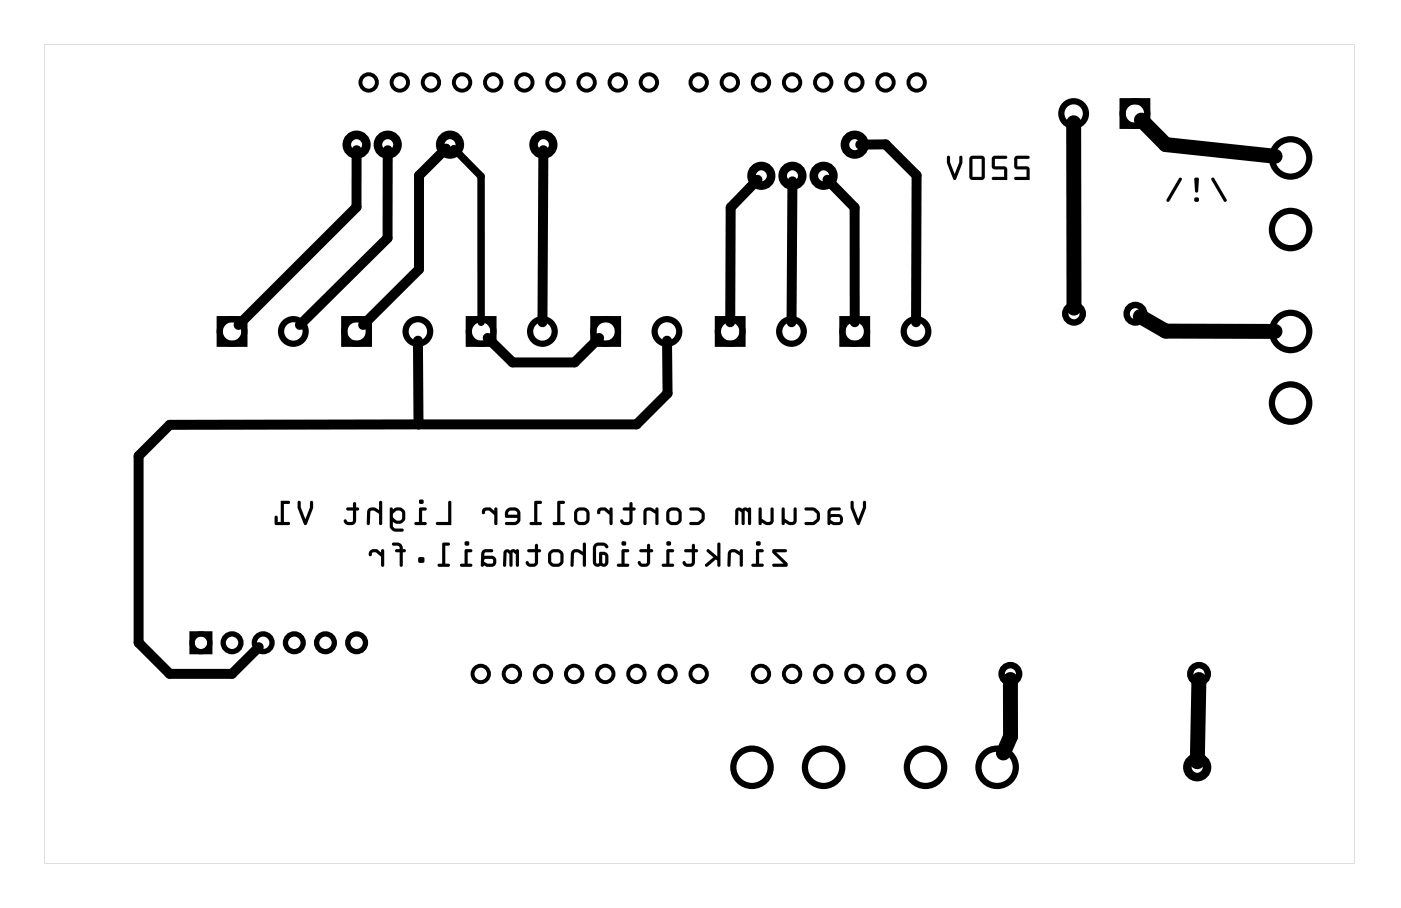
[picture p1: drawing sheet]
<svg xmlns="http://www.w3.org/2000/svg" width="114mm" height="74mm" viewBox="0 0 114 74" stroke-linecap="round" stroke-linejoin="round" font-family="sans-serif">
<g fill="#000">
<path d="M3.6 3.6h106.9v66.8h-106.9zM3.6 3.6v66.8h106.9v-66.8z"/>
<path d="M82.8 12.8l-.1 .2 .1 .7 .2 .1h.7v.6h-.8a.14 .14 0 0 0-.2 .2 .13 .13 0 0 0 .2 .1h1.1v-.9l-.1-.2h-.2h-.7v-.6h.9a.13 .13 0 0 0 .1-.2 .13 .13 0 0 0-.1-.1h-.9zM82.8 12.8l.2-.1h.9a.13 .13 0 0 1 .1 .1 .13 .13 0 0 1-.1 .2h-.9v.6h.7h.2l.1 .2v.9h-1.1a.13 .13 0 0 1-.2-.1 .14 .14 0 0 1 .2-.2h.8v-.6h-.7l-.2-.1-.1-.7zM81 12.8l-.1 .2 .1 .7 .2 .1h.7v.6h-.9a.13 .13 0 0 0-.1 .2 .13 .13 0 0 0 .1 .1h1.2v-.9l-.1-.2h-.2h-.7v-.6h.8a.14 .14 0 0 0 .2-.2 .13 .13 0 0 0-.2-.1h-.8zM81 12.8l.2-.1h.8a.13 .13 0 0 1 .2 .1 .14 .14 0 0 1-.2 .2h-.8v.6h.7h.2l.1 .2v.9h-1.2a.13 .13 0 0 1-.1-.1 .13 .13 0 0 1 .1-.2h.9v-.6h-.7l-.2-.1-.1-.7zM79.2 12.8l-.1 .2v1.5l.2 .2h.9l.1-.3v-1.5l-.2-.2h-.8zM79.2 12.8l.1-.1h.8l.2 .2v1.5l-.1 .3h-.9l-.2-.2v-1.5zM79.3 13h.8v1.4h-.8zM79.3 13v1.4h.8v-1.4zM77.3 12.7v.6l.5 1.3 .1 .1 .1-.1 .5-1.3v-.5a.13 .13 0 0 0-.1-.1 .13 .13 0 0 0-.1 .1v.4l-.4 1-.4-1v-.4zM77.3 12.7l.2 .1v.4l.4 1 .4-1v-.4a.13 .13 0 0 1 .1-.1 .13 .13 0 0 1 .1 .1v.5l-.5 1.3-.1 .1-.1-.1-.5-1.3z"/>
<path d="M82.8 12.8l-.1 .2 .1 .7 .2 .1h.7v.6h-.8a.14 .14 0 0 0-.2 .2 .13 .13 0 0 0 .2 .1h1.1v-.9l-.1-.2h-.2h-.7v-.6h.9a.13 .13 0 0 0 .1-.2 .13 .13 0 0 0-.1-.1h-.9zM81 12.8l-.1 .2 .1 .7 .2 .1h.7v.6h-.9a.13 .13 0 0 0-.1 .2 .13 .13 0 0 0 .1 .1h1.2v-.9l-.1-.2h-.2h-.7v-.6h.8a.14 .14 0 0 0 .2-.2 .13 .13 0 0 0-.2-.1h-.8zM79.2 12.8l-.1 .2v1.5l.2 .2h.9l.1-.3v-1.5l-.2-.2h-.8zM79.3 13h.8v1.4h-.8zM77.3 12.7v.6l.5 1.3 .1 .1 .1-.1 .5-1.3v-.5a.13 .13 0 0 0-.1-.1 .13 .13 0 0 0-.1 .1v.4l-.4 1-.4-1v-.4z"/>
<path d="M98.9 14.5l-.1 .2 1 1.7a.13 .13 0 0 0 .2 .1 .13 .13 0 0 0 .1-.2l-1-1.7zM98.9 14.5l.2 .1 1 1.7a.13 .13 0 0 1-.1 .2 .13 .13 0 0 1-.2-.1l-1-1.7zM97.4 16.3a.2 .2 0 0 0 .4 0 .2 .2 0 0 0-.4 0zM97.4 16.3a.2 .2 0 0 1 .4 0 .2 .2 0 0 1-.4 0zM97.5 14.5v1.1a.13 .13 0 0 0 .1 .1 .13 .13 0 0 0 .2-.1v-1l-.1-.1zM97.5 14.5h.2l.1 .1v1a.13 .13 0 0 1-.2 .1 .13 .13 0 0 1-.1-.1zM96.2 14.6l-1 1.7a.13 .13 0 0 0 0 .2 .13 .13 0 0 0 .2-.1l1-1.7a.13 .13 0 0 0 0-.2 .13 .13 0 0 0-.2 .1zM96.2 14.5h.2v.2l-1 1.7a.13 .13 0 0 1-.2 .1 .13 .13 0 0 1 0-.2z"/>
<path d="M98.9 14.5l-.1 .2 1 1.7a.13 .13 0 0 0 .2 .1 .13 .13 0 0 0 .1-.2l-1-1.7zM97.4 16.3a.2 .2 0 0 0 .4 0 .2 .2 0 0 0-.4 0zM97.5 14.5v1.1a.13 .13 0 0 0 .1 .1 .13 .13 0 0 0 .2-.1v-1l-.1-.1zM96.2 14.5l-1 1.8a.13 .13 0 0 0 0 .2 .13 .13 0 0 0 .2-.1l1-1.7v-.2z"/>
<path d="M63 44.8v.3l.9 .9h-.8a.13 .13 0 0 0-.1 .1 .13 .13 0 0 0 .1 .1h1.1v-.3l-.9-.8h.8a.13 .13 0 0 0 .1-.2 .13 .13 0 0 0-.1-.1zM63 44.8h1.1a.13 .13 0 0 1 .1 .1 .13 .13 0 0 1-.1 .2h-.8l.9 .8v.3h-1.1a.13 .13 0 0 1-.1-.1 .13 .13 0 0 1 .1-.1h.8l-.9-.9zM61.7 44.8v1.2h-.3a.13 .13 0 0 0-.1 .1 .13 .13 0 0 0 .1 .1h.8a.13 .13 0 0 0 .1-.1 .13 .13 0 0 0-.1-.1h-.3v-.9h.3a.13 .13 0 0 0 .1-.2 .13 .13 0 0 0-.1-.1zM61.7 44.8h.5a.13 .13 0 0 1 .1 .1 .13 .13 0 0 1-.1 .2h-.3v.9h.3a.13 .13 0 0 1 .1 .1 .13 .13 0 0 1-.1 .1h-.8a.13 .13 0 0 1-.1-.1 .13 .13 0 0 1 .1-.1h.3zM61.7 44.4a.2 .2 0 0 0 .4 0 .2 .2 0 0 0-.4 0zM61.7 44.3a.2 .2 0 0 1 .4 0 .2 .2 0 0 1-.4 0zM59.5 44.9l-.1 .3-.1 .9a.13 .13 0 0 0 .2 .1 .13 .13 0 0 0 .1-.1v-.9l.2-.1h.1l.5 .2v.8a.13 .13 0 0 0 .1 .1 .13 .13 0 0 0 .1-.1v-1.2a.13 .13 0 0 0-.1-.1 .13 .13 0 0 0-.1 .1v.1l-.5-.2zM59.5 44.9l.4-.1 .5 .2-.1-.1a.13 .13 0 0 1 .2-.1 .13 .13 0 0 1 .1 .1v1.2a.13 .13 0 0 1-.1 .1 .13 .13 0 0 1-.2-.1l.1-.8-.5-.2h-.1l-.2 .1v.9a.13 .13 0 0 1-.1 .1 .13 .13 0 0 1-.2-.1l.1-.9zM57.7 44.8v.2l.5 .5-.6 .5a.13 .13 0 0 0-.1 .2 .13 .13 0 0 0 .2 0l.7-.6 .1 .1v.4a.13 .13 0 0 0 .2 .1 .13 .13 0 0 0 .1-.1v-1.7a.13 .13 0 0 0-.1-.1 .13 .13 0 0 0-.2 .1v1l-.6-.6zM57.7 44.8h.2l.6 .6v-1a.13 .13 0 0 1 .2-.1 .13 .13 0 0 1 .1 .1v1.7a.13 .13 0 0 1-.1 .1 .13 .13 0 0 1-.2-.1v-.4l-.1-.1-.7 .6a.13 .13 0 0 1-.2 0 .13 .13 0 0 1 .1-.2l.6-.5-.5-.5zM55.9 44.8v.3h.5v.8l-.1 .1-.3-.1a.14 .14 0 0 0-.2-.1 .14 .14 0 0 0-.1 .1 .54 .54 0 0 0 .5 .4 .54 .54 0 0 0 .5-.4v-.8h.1a.13 .13 0 0 0 .1-.2 .13 .13 0 0 0-.1-.1h-.1v-.3a.13 .13 0 0 0-.1-.1 .13 .13 0 0 0-.2 .1v.3zM55.9 44.8h.5v-.3a.13 .13 0 0 1 .2-.1 .13 .13 0 0 1 .1 .1v.3h.1a.13 .13 0 0 1 .2 .1 .14 .14 0 0 1-.2 .2h-.1v.8a.51 .51 0 0 1-.5 .4 .51 .51 0 0 1-.5-.4 .19 .19 0 0 1 .2-.1 .19 .19 0 0 1 .1 .2l.4-.1v-.8h-.5zM54.4 44.8v1.2h-.3a.13 .13 0 0 0-.1 .1 .13 .13 0 0 0 .1 .1h.8a.13 .13 0 0 0 .1-.1 .13 .13 0 0 0-.1-.1h-.3v-.9h.3a.13 .13 0 0 0 .1-.2 .13 .13 0 0 0-.1-.1zM54.4 44.8h.5a.13 .13 0 0 1 .1 .1 .13 .13 0 0 1-.1 .2h-.3v.9h.3a.13 .13 0 0 1 .1 .1 .13 .13 0 0 1-.1 .1h-.8a.13 .13 0 0 1-.1-.1 .13 .13 0 0 1 .1-.1h.3zM54.3 44.4a.2 .2 0 0 0 .4 0 .2 .2 0 0 0-.4 0zM54.3 44.3a.25 .25 0 0 1 .5 0 .25 .25 0 0 1-.5 0zM52.2 44.8v.3h.6v.8l-.1 .1-.4-.1a.14 .14 0 0 0-.1-.1 .14 .14 0 0 0-.2 .1 .54 .54 0 0 0 .6 .4 .54 .54 0 0 0 .4-.4v-.8h.2a.13 .13 0 0 0 .1-.2 .13 .13 0 0 0-.1-.1h-.2v-.3a.13 .13 0 0 0-.1-.1 .13 .13 0 0 0-.1 .1v.3zM52.2 44.8h.6v-.3a.13 .13 0 0 1 .1-.1 .13 .13 0 0 1 .1 .1v.3h.2a.13 .13 0 0 1 .1 .1 .13 .13 0 0 1-.1 .2h-.2v.8a.51 .51 0 0 1-.5 .4 .51 .51 0 0 1-.5-.4 .19 .19 0 0 1 .2-.1 .19 .19 0 0 1 .2 .2l.4-.1v-.8h-.6zM50.7 44.8v1.2h-.2a.13 .13 0 0 0-.2 .1 .13 .13 0 0 0 .2 .1h.7a.13 .13 0 0 0 .1-.1 .13 .13 0 0 0-.1-.1h-.2v-.9h.2a.13 .13 0 0 0 .1-.2 .13 .13 0 0 0-.1-.1zM50.7 44.8h.5a.13 .13 0 0 1 .1 .1 .13 .13 0 0 1-.1 .2h-.2v.9h.2a.13 .13 0 0 1 .1 .1 .13 .13 0 0 1-.1 .1h-.7a.13 .13 0 0 1-.2-.1 .13 .13 0 0 1 .2-.1h.2zM50.7 44.4a.2 .2 0 0 0 .4 0 .2 .2 0 0 0-.4 0zM50.7 44.3a.2 .2 0 0 1 .4 0 .2 .2 0 0 1-.4 0zM48.5 44.4l-.1 .3v1.2a.38 .38 0 0 0 .2 .3 .38 .38 0 0 0 .4-.1 .38 .38 0 0 0 .4 .1 .38 .38 0 0 0 .2-.3v-.5a.44 .44 0 0 0-.3-.4 .44 .44 0 0 0-.4 .1v.8a.13 .13 0 0 1-.1 .1 .13 .13 0 0 1-.2-.1v-1.3l.2-.1 .5 .1a.17 .17 0 0 0 .1 .1 .17 .17 0 0 0 .2-.1 .71 .71 0 0 0-1.1-.2zM48.5 44.4a.9 .9 0 0 1 1 0l.1 .2v.1l-.4-.2h-.5l-.1 .1v1.3a.12 .12 0 0 0 .2 .1 .12 .12 0 0 0 .1-.1v-.8a.48 .48 0 0 1 .7 .3v.5a.38 .38 0 0 1-.2 .3 .38 .38 0 0 1-.4-.1 .38 .38 0 0 1-.4 .1 .38 .38 0 0 1-.2-.3v-1.2zM49.1 45.3l.3 .1v.5a.12 .12 0 0 1-.1 .1 .12 .12 0 0 1-.2-.1zM49.1 45.3v.6a.12 .12 0 0 0 .2 .1 .12 .12 0 0 0 .1-.1v-.5zM46.7 44.9l-.1 .3-.1 .9a.13 .13 0 0 0 .2 .1 .13 .13 0 0 0 .1-.1v-.9l.2-.1h.1l.5 .2v.8a.13 .13 0 0 0 .1 .1 .13 .13 0 0 0 .1-.1v-1.7a.13 .13 0 0 0-.1-.1 .13 .13 0 0 0-.1 .1v.6l-.5-.2zM46.7 44.9l.4-.1 .4 .2v-.6a.13 .13 0 0 1 .2-.1 .13 .13 0 0 1 .1 .1v1.7a.13 .13 0 0 1-.1 .1 .13 .13 0 0 1-.2-.1v-.8l-.4-.2h-.1l-.2 .1v.9a.13 .13 0 0 1-.1 .1 .13 .13 0 0 1-.2-.1l.1-.9zM44.8 45a1.02 1.02 0 0 0-.1 .8l.1 .2 .3 .2h.5l.2-.1a1.05 1.05 0 0 0 .2-.9l-.2-.2a.64 .64 0 0 0-.6-.2zM44.8 45l.3-.2h.5l.4 .4a1.06 1.06 0 0 1-.2 .9l-.2 .1h-.5l-.3-.2-.1-.2a1.02 1.02 0 0 1 .1-.8zM45 45.1h.5l.2 .1v.6l-.1 .2h-.4l-.2-.2v-.5zM45 45.1v.2v.5l.2 .2h.4l.1-.2v-.6l-.2-.1zM43.1 44.8v.3h.5v.8l-.1 .1-.3-.1a.14 .14 0 0 0-.2-.1 .14 .14 0 0 0-.1 .1 .54 .54 0 0 0 .5 .4 .54 .54 0 0 0 .5-.4v-.8h.1a.13 .13 0 0 0 .1-.2 .13 .13 0 0 0-.1-.1h-.1v-.3a.13 .13 0 0 0-.1-.1 .13 .13 0 0 0-.2 .1v.3zM43 44.8h.6v-.3a.13 .13 0 0 1 .2-.1 .13 .13 0 0 1 .1 .1v.3h.1a.13 .13 0 0 1 .1 .1 .13 .13 0 0 1-.1 .2h-.1v.8a.51 .51 0 0 1-.5 .4 .51 .51 0 0 1-.5-.4 .19 .19 0 0 1 .2-.1 .19 .19 0 0 1 .1 .2l.4-.1v-.8h-.5zM41.2 44.9l-.1 .2-.1 1a.13 .13 0 0 0 .2 .1 .13 .13 0 0 0 .1-.1l.1-1 .2 .1v.9a.13 .13 0 0 0 .1 .1 .13 .13 0 0 0 .1-.1l.1-1 .2 .1v.9a.13 .13 0 0 0 .1 .1 .13 .13 0 0 0 .1-.1v-1.2a.13 .13 0 0 0-.1-.1 .13 .13 0 0 0-.1 .1 .31 .31 0 0 0-.5 0l-.2-.1zM41.2 44.9l.2-.1 .2 .1a.31 .31 0 0 1 .5 0 .13 .13 0 0 1 .1-.1 .13 .13 0 0 1 .1 .1v1.2a.13 .13 0 0 1-.1 .1 .13 .13 0 0 1-.1-.1v-.9l-.2-.1h-.1v1a.13 .13 0 0 1-.1 .1 .13 .13 0 0 1-.1-.1v-.9l-.2-.1-.1 1a.13 .13 0 0 1-.1 .1 .13 .13 0 0 1-.2-.1l.1-1zM39.4 44.9l-.1 .3-.1 .9a.13 .13 0 0 0 .2 .1 .13 .13 0 0 0 .1-.1l.2 .1h.4a.46 .46 0 0 0 .4-.4 .46 .46 0 0 0-.4-.5l-.6 .1 .1-.3h.5a.13 .13 0 0 0 .1-.2 .13 .13 0 0 0-.1-.1h-.5zM39.4 44.9l.2-.1h.5a.13 .13 0 0 1 .1 .1 .13 .13 0 0 1-.1 .2h-.5l-.1 .3 .6-.1a.46 .46 0 0 1 .4 .5 .46 .46 0 0 1-.4 .4h-.4l-.2-.1a.13 .13 0 0 1-.1 .1 .13 .13 0 0 1-.2-.1l.1-.9zM39.5 45.6h.7v.3l-.4 .1-.3-.2zM39.5 45.6v.2l.3 .2 .4-.1v-.3zM37.9 44.8v1.2h-.2a.13 .13 0 0 0-.2 .1 .13 .13 0 0 0 .2 .1h.7a.13 .13 0 0 0 .1-.1 .13 .13 0 0 0-.1-.1h-.2v-.9h.2a.13 .13 0 0 0 .1-.2 .13 .13 0 0 0-.1-.1zM37.9 44.8h.5a.13 .13 0 0 1 .1 .1 .13 .13 0 0 1-.1 .2h-.2v.9h.2a.13 .13 0 0 1 .1 .1 .13 .13 0 0 1-.1 .1h-.7a.13 .13 0 0 1-.2-.1 .13 .13 0 0 1 .2-.1h.2zM37.9 44.4a.2 .2 0 0 0 .4 0 .2 .2 0 0 0-.4 0zM37.9 44.3a.2 .2 0 0 1 .4 0 .2 .2 0 0 1-.4 0zM36.1 44.3v1.7h-.3a.13 .13 0 0 0-.1 .1 .13 .13 0 0 0 .1 .1h.8a.13 .13 0 0 0 .1-.1 .13 .13 0 0 0-.1-.1h-.3v-1.5h.3a.13 .13 0 0 0 .1-.1 .13 .13 0 0 0-.1-.1zM36.1 44.3h.5a.13 .13 0 0 1 .1 .1 .13 .13 0 0 1-.1 .1h-.3v1.5h.3a.13 .13 0 0 1 .1 .1 .13 .13 0 0 1-.1 .1h-.8a.13 .13 0 0 1-.1-.1 .13 .13 0 0 1 .1-.1h.3zM34.2 45.5v.4h.4v-.4zM34.2 45.5h.4v.4h-.4zM32 44.3l.1 .2 .4 .1 .1 .2h-.2a.13 .13 0 0 0-.2 .1 .14 .14 0 0 0 .2 .2h.2v1a.13 .13 0 0 0 .1 .1 .13 .13 0 0 0 .2-.1v-1h.1a.13 .13 0 0 0 .1-.2 .13 .13 0 0 0-.1-.1h-.1a.55 .55 0 0 0-.3-.5 .55 .55 0 0 0-.6 0zM32 44.3a.56 .56 0 0 1 .9 .5h.1a.13 .13 0 0 1 .1 .1 .13 .13 0 0 1-.1 .2h-.1v1a.13 .13 0 0 1-.2 .1 .13 .13 0 0 1-.1-.1v-1h-.2a.14 .14 0 0 1-.2-.2 .13 .13 0 0 1 .2-.1h.2l-.1-.2-.4-.1zM30.2 44.9l-.1 .3a.14 .14 0 0 0 .1 .2 .14 .14 0 0 0 .1-.2l.1-.1h.3l.4 .3v.7a.13 .13 0 0 0 .1 .1 .13 .13 0 0 0 .1-.1v-1.2a.13 .13 0 0 0-.1-.1 .13 .13 0 0 0-.1 .1v.2l-.3-.3h-.3zM30.2 44.9l.3-.1h.3l.3 .3v-.2a.13 .13 0 0 1 .1-.1 .13 .13 0 0 1 .1 .1v1.2a.13 .13 0 0 1-.1 .1 .13 .13 0 0 1-.1-.1v-.7l-.4-.3h-.3a.2 .2 0 0 1-.1 .2 .2 .2 0 0 1-.2 0v-.1z"/>
<path d="M63 44.8v.3l.9 .9h-.8a.13 .13 0 0 0-.1 .1 .13 .13 0 0 0 .1 .1h1.1v-.3l-.9-.8h.8a.13 .13 0 0 0 .1-.2 .13 .13 0 0 0-.1-.1zM61.7 44.8v1.2h-.3a.13 .13 0 0 0-.1 .1 .13 .13 0 0 0 .1 .1h.8a.13 .13 0 0 0 .1-.1 .13 .13 0 0 0-.1-.1h-.3v-.9h.3a.13 .13 0 0 0 .1-.2 .13 .13 0 0 0-.1-.1zM61.7 44.4a.2 .2 0 0 0 .4 0 .2 .2 0 0 0-.4 0zM59.5 44.9l-.1 .3-.1 .9a.13 .13 0 0 0 .2 .1 .13 .13 0 0 0 .1-.1v-.9l.2-.1h.1l.5 .2v.8a.13 .13 0 0 0 .1 .1 .13 .13 0 0 0 .1-.1v-1.2a.13 .13 0 0 0-.1-.1 .13 .13 0 0 0-.1 .1v.1l-.5-.2zM57.7 44.8v.2l.5 .5-.6 .5a.13 .13 0 0 0-.1 .2 .13 .13 0 0 0 .2 0l.7-.6 .1 .1v.4a.13 .13 0 0 0 .2 .1 .13 .13 0 0 0 .1-.1v-1.7a.13 .13 0 0 0-.1-.1 .13 .13 0 0 0-.2 .1v1l-.6-.6zM55.9 44.8v.3h.5v.8l-.1 .1-.3-.1a.14 .14 0 0 0-.2-.1 .14 .14 0 0 0-.1 .1 .54 .54 0 0 0 .5 .4 .54 .54 0 0 0 .5-.4v-.8h.1a.13 .13 0 0 0 .1-.2 .13 .13 0 0 0-.1-.1h-.1v-.3a.13 .13 0 0 0-.1-.1 .13 .13 0 0 0-.2 .1v.3zM54.4 44.8v1.2h-.3a.13 .13 0 0 0-.1 .1 .13 .13 0 0 0 .1 .1h.8a.13 .13 0 0 0 .1-.1 .13 .13 0 0 0-.1-.1h-.3v-.9h.3a.13 .13 0 0 0 .1-.2 .13 .13 0 0 0-.1-.1zM54.3 44.4a.2 .2 0 0 0 .4 0 .2 .2 0 0 0-.4 0zM52.2 44.8v.3h.6v.8l-.1 .1-.4-.1a.14 .14 0 0 0-.1-.1 .14 .14 0 0 0-.2 .1 .54 .54 0 0 0 .6 .4 .54 .54 0 0 0 .4-.4v-.8h.2a.13 .13 0 0 0 .1-.2 .13 .13 0 0 0-.1-.1h-.2v-.3a.13 .13 0 0 0-.1-.1 .13 .13 0 0 0-.1 .1v.3zM50.7 44.8v1.2h-.2a.13 .13 0 0 0-.2 .1 .13 .13 0 0 0 .2 .1h.7a.13 .13 0 0 0 .1-.1 .13 .13 0 0 0-.1-.1h-.2v-.9h.2a.13 .13 0 0 0 .1-.2 .13 .13 0 0 0-.1-.1zM50.7 44.4a.2 .2 0 0 0 .4 0 .2 .2 0 0 0-.4 0zM48.5 44.4l-.1 .3v1.2a.38 .38 0 0 0 .2 .3 .38 .38 0 0 0 .4-.1 .38 .38 0 0 0 .4 .1 .38 .38 0 0 0 .2-.3v-.5a.45 .45 0 0 0-.3-.4 .45 .45 0 0 0-.4 .1v.8a.12 .12 0 0 1-.1 .1 .12 .12 0 0 1-.2-.1v-1.3l.2-.1 .5 .1a.17 .17 0 0 0 .2 .1 .17 .17 0 0 0 .1-.1 .71 .71 0 0 0-1.1-.2zM49.1 45.3l.3 .1v.5a.12 .12 0 0 1-.1 .1 .12 .12 0 0 1-.2-.1zM46.7 44.9l-.1 .3-.1 .9a.13 .13 0 0 0 .2 .1 .13 .13 0 0 0 .1-.1v-.9l.2-.1h.1l.4 .2v.8a.13 .13 0 0 0 .2 .1 .13 .13 0 0 0 .1-.1v-1.7a.13 .13 0 0 0-.1-.1 .13 .13 0 0 0-.2 .1v.6l-.4-.2zM44.8 45a1.02 1.02 0 0 0-.1 .8l.1 .2 .3 .2h.5l.2-.1a1.05 1.05 0 0 0 .2-.9l-.2-.2a.64 .64 0 0 0-.6-.2zM45 45.1h.5l.2 .1v.6l-.1 .2h-.4l-.2-.2v-.5zM43 44.8l.1 .3h.5v.8l-.1 .1-.3-.1a.14 .14 0 0 0-.2-.1 .14 .14 0 0 0-.1 .1 .54 .54 0 0 0 .5 .4 .54 .54 0 0 0 .5-.4v-.8h.1a.13 .13 0 0 0 .1-.2 .13 .13 0 0 0-.1-.1h-.1v-.3a.13 .13 0 0 0-.1-.1 .13 .13 0 0 0-.2 .1v.3zM41.2 44.9l-.1 .2-.1 1a.13 .13 0 0 0 .2 .1 .13 .13 0 0 0 .1-.1l.1-1 .2 .1v.9a.13 .13 0 0 0 .1 .1 .13 .13 0 0 0 .1-.1l.1-1 .2 .1v.9a.13 .13 0 0 0 .1 .1 .13 .13 0 0 0 .1-.1v-1.2a.13 .13 0 0 0-.1-.1 .13 .13 0 0 0-.1 .1 .31 .31 0 0 0-.5 0l-.2-.1zM39.4 44.9l-.1 .3-.1 .9a.13 .13 0 0 0 .2 .1 .13 .13 0 0 0 .1-.1l.2 .1h.4a.46 .46 0 0 0 .4-.4 .46 .46 0 0 0-.4-.5l-.6 .1 .1-.3h.5a.13 .13 0 0 0 .1-.2 .13 .13 0 0 0-.1-.1h-.5zM39.5 45.6h.7v.3l-.4 .1-.3-.2zM37.9 44.8v1.2h-.2a.13 .13 0 0 0-.2 .1 .13 .13 0 0 0 .2 .1h.7a.13 .13 0 0 0 .1-.1 .13 .13 0 0 0-.1-.1h-.2v-.9h.2a.13 .13 0 0 0 .1-.2 .13 .13 0 0 0-.1-.1zM37.9 44.4a.2 .2 0 0 0 .4 0 .2 .2 0 0 0-.4 0zM36.1 44.3v1.7h-.3a.13 .13 0 0 0-.1 .1 .13 .13 0 0 0 .1 .1h.8a.13 .13 0 0 0 .1-.1 .13 .13 0 0 0-.1-.1h-.3v-1.5h.3a.13 .13 0 0 0 .1-.1 .13 .13 0 0 0-.1-.1zM34.2 45.5v.4h.4v-.4zM32 44.3l.1 .2 .4 .1 .1 .2h-.2a.13 .13 0 0 0-.2 .1 .14 .14 0 0 0 .2 .2h.2v1a.13 .13 0 0 0 .1 .1 .13 .13 0 0 0 .2-.1v-1h.1a.13 .13 0 0 0 .1-.2 .13 .13 0 0 0-.1-.1h-.1a.56 .56 0 0 0-.9-.5zM30.2 44.9l-.1 .3a.14 .14 0 0 0 .1 .2 .14 .14 0 0 0 .1-.2l.1-.1h.3l.4 .3v.7a.13 .13 0 0 0 .1 .1 .13 .13 0 0 0 .1-.1v-1.2a.13 .13 0 0 0-.1-.1 .13 .13 0 0 0-.1 .1v.2l-.3-.3h-.3z"/>
<path d="M69.4 40.9h.2v.5l.4 1 .4-1v-.4a.13 .13 0 0 1 .1-.1 .13 .13 0 0 1 .2 .1v.4l-.6 1.4h-.1h-.1l-.5-1.4zM67.8 42.2v.2a.61 .61 0 0 0 .7 .2v-.3v-.1zM67.6 41.5l.3-.1h.6a.13 .13 0 0 1 .1 .1 .13 .13 0 0 1-.1 .2h-.6l-.1 .1v.2l.6-.1a.46 .46 0 0 1 .4 .5 .46 .46 0 0 1-.4 .4h-.4l-.2-.1a.13 .13 0 0 1-.2 .1 .13 .13 0 0 1-.1-.1v-.9zM65.7 41.4h.6a.73 .73 0 0 1 .6 .7 .73 .73 0 0 1-.6 .7h-.5a.13 .13 0 0 1-.2-.1 .13 .13 0 0 1 .2-.1h.6l.2-.3v-.4l-.3-.2-.6-.1zM63.8 41.4l.2 .1v.8l.4 .3 .3-.1v-1a.13 .13 0 0 1 .2-.1 .13 .13 0 0 1 .1 .1v1a.55 .55 0 0 1-.4 .4 .55 .55 0 0 1-.6-.3v.1a.13 .13 0 0 1-.1 .1 .13 .13 0 0 1-.1-.1zM61.9 41.4l.2 .1v.8l.5 .3 .3-.1v-1a.13 .13 0 0 1 .1-.1 .13 .13 0 0 1 .1 .1v1a.55 .55 0 0 1-.4 .4 .55 .55 0 0 1-.6-.3v.1a.13 .13 0 0 1-.1 .1 .13 .13 0 0 1-.1-.1zM60.1 41.5l.2-.1 .3 .1a.3 .3 0 0 1 .4 0 .13 .13 0 0 1 .2-.1 .13 .13 0 0 1 .1 .1v1.2a.13 .13 0 0 1-.1 .1 .13 .13 0 0 1-.2-.1v-.9l-.2-.1v1a.13 .13 0 0 1-.2 .1 .13 .13 0 0 1-.1-.1v-.9l-.2-.1-.1 1a.13 .13 0 0 1-.1 .1 .13 .13 0 0 1-.1-.1v-1zM56.3 41.4h.6a.73 .73 0 0 1 .6 .7 .73 .73 0 0 1-.6 .7h-.5a.13 .13 0 0 1-.2-.1 .13 .13 0 0 1 .2-.1h.6l.2-.3v-.4l-.3-.2-.6-.1zM54.7 41.7l-.1 .2v.5l.2 .2h.4l.2-.2-.1-.6-.2-.1zM54.5 41.5a.66 .66 0 0 1 1.1 .4v.5a.64 .64 0 0 1-.9 .4l-.3-.3v-.6zM52.6 41.5l.4-.1 .5 .2v-.1a.13 .13 0 0 1 .1-.1 .13 .13 0 0 1 .1 .1v1.2a.13 .13 0 0 1-.1 .1 .13 .13 0 0 1-.1-.1v-.8l-.4-.2h-.2l-.2 .1v.9a.13 .13 0 0 1-.1 .1 .13 .13 0 0 1-.1-.1v-.9zM50.8 41.4h.6v-.3a.13 .13 0 0 1 .1-.1 .13 .13 0 0 1 .1 .1v.3h.2a.17 .17 0 0 1 0 .2 .17 .17 0 0 1-.2 .1v.8a.54 .54 0 0 1-.5 .4 .54 .54 0 0 1-.5-.3 .16 .16 0 0 1 .2-.2 .16 .16 0 0 1 .1 .2l.4-.1 .1-.8-.5-.1zM48.8 41.5l.6-.1 .3 .3v-.1a.14 .14 0 0 1 .1-.2 .14 .14 0 0 1 .2 .1v1.2a.13 .13 0 0 1-.1 .1 .13 .13 0 0 1-.2-.1v-.7l-.4-.3h-.3a.16 .16 0 0 1-.1 .2 .16 .16 0 0 1-.2-.1zM47.2 41.7l-.1 .2v.5l.2 .2h.4l.1-.2v-.6l-.2-.1zM47 41.5a.66 .66 0 0 1 1.1 .4v.5a.64 .64 0 0 1-.9 .4l-.4-.3v-.6zM45.5 40.9h.5a.13 .13 0 0 1 .1 .1 .13 .13 0 0 1-.1 .1h-.3v1.5h.3a.13 .13 0 0 1 .1 .1 .13 .13 0 0 1-.1 .1h-.8a.13 .13 0 0 1-.1-.1 .13 .13 0 0 1 .1-.1h.3zM43.6 40.9h.5a.13 .13 0 0 1 .1 .1 .13 .13 0 0 1-.1 .1h-.3v1.5h.3a.13 .13 0 0 1 .1 .1 .13 .13 0 0 1-.1 .1h-.8a.13 .13 0 0 1-.1-.1 .13 .13 0 0 1 .1-.1h.3zM41.5 41.7v.3h.7v-.2l-.1-.1zM41.3 41.5a.66 .66 0 0 1 1.2 .4v.5a.52 .52 0 0 1-.5 .4h-.7a.13 .13 0 0 1-.1-.1 .13 .13 0 0 1 .1-.1h.7l.2-.2v-.1l-1-.1v-.3zM39.4 41.5l.6-.1 .3 .3v-.1a.14 .14 0 0 1 .1-.2 .14 .14 0 0 1 .2 .1v1.2a.13 .13 0 0 1-.1 .1 .13 .13 0 0 1-.2-.1v-.7l-.4-.3h-.3a.16 .16 0 0 1-.1 .2 .16 .16 0 0 1-.2-.1zM36.6 40.9h.1l.1 .1v1.8h-1.1a.13 .13 0 0 1-.1-.1 .13 .13 0 0 1 .1-.1h.9zM34.2 40.9a.2 .2 0 0 1 .4 0 .2 .2 0 0 1-.4 0zM34.2 41.4h.5a.13 .13 0 0 1 .1 .1 .13 .13 0 0 1-.1 .2h-.3v.9h.3a.13 .13 0 0 1 .1 .1 .13 .13 0 0 1-.1 .1h-.8a.13 .13 0 0 1-.1-.1 .13 .13 0 0 1 .1-.1h.3zM32.1 41.9v.3l.2 .3h.4l.1-.2v-.4l-.1-.2h-.3zM31.8 41.4h.2l.1 .2a.58 .58 0 0 1 .5-.2 .58 .58 0 0 1 .5 .5v.5l-.3 .2a.63 .63 0 0 1-.7 0v.4l.1 .1h.6a.13 .13 0 0 1 .1 .2 .13 .13 0 0 1-.1 .1h-.5a.52 .52 0 0 1-.5-.5zM30.1 41.5l.4-.1 .4 .2v-.6a.13 .13 0 0 1 .2-.1 .13 .13 0 0 1 .1 .1v1.7a.13 .13 0 0 1-.1 .1 .13 .13 0 0 1-.2-.1v-.8l-.4-.2h-.2l-.1 .1v.9a.13 .13 0 0 1-.2 .1 .13 .13 0 0 1-.1-.1l.1-.9zM28.3 41.4h.5v-.3a.13 .13 0 0 1 .1-.1 .13 .13 0 0 1 .2 .1v.3h.2a.17 .17 0 0 1-.1 .2 .17 .17 0 0 1-.1 .1v.8a.54 .54 0 0 1-.5 .4 .54 .54 0 0 1-.5-.3 .16 .16 0 0 1 .1-.2 .16 .16 0 0 1 .2 .2l.4-.1v-.8l-.5-.1zM24.3 40.9h.2v.5l.4 1 .4-1v-.4a.13 .13 0 0 1 .1-.1 .13 .13 0 0 1 .1 .1v.4l-.5 1.4h-.1h-.1l-.5-1.4zM22.9 40.9h.6a.13 .13 0 0 1 .2 .1 .13 .13 0 0 1-.2 .1h-.3v1.5h.3a.13 .13 0 0 1 .2 .1 .13 .13 0 0 1-.2 .1h-1l-.1-.1v-.5a.13 .13 0 0 1 .1-.1 .13 .13 0 0 1 .2 .1v.4h.2z"/>
<path d="M69.4 40.9h.2v.5l.4 1 .4-1v-.4a.13 .13 0 0 1 .1-.1 .13 .13 0 0 1 .2 .1v.4l-.6 1.4h-.1h-.1l-.5-1.4zM69.4 40.9v.5l.5 1.4h.2l.6-1.4-.1-.5h-.1h-.1v.5l-.4 1-.4-1v-.5zM67.8 42.2v.2l.2 .2h.4l.1-.1v-.3zM67.8 42.2h.7v.3l-.1 .1a.63 .63 0 0 1-.6-.2zM67.6 41.5l.3-.1h.6a.13 .13 0 0 1 .1 .1 .13 .13 0 0 1-.1 .2h-.6l-.1 .1v.2l.6-.1a.46 .46 0 0 1 .4 .5 .46 .46 0 0 1-.4 .4h-.4l-.2-.1a.13 .13 0 0 1-.2 .1 .13 .13 0 0 1-.1-.1v-.9zM67.6 41.5l-.1 .3v1h.1l.2-.1 .2 .1h.4a.38 .38 0 0 0 .4-.3v-.2a.38 .38 0 0 0-.4-.4l-.6 .1v-.2l.1-.2h.6l.1-.1-.1-.1h-.6zM65.7 41.4h.7l.4 .3 .1 .3v.4l-.4 .4h-.1h-.6a.13 .13 0 0 1-.2-.1 .13 .13 0 0 1 .2-.1h.6l.2-.3v-.4l-.3-.2-.6-.1zM65.7 41.4v.2l.6 .1 .3 .3v.4l-.3 .2h-.6v.2h.7l.4-.2a.71 .71 0 0 0-.5-1.2zM63.8 41.4l.2 .1v.8l.4 .3 .3-.1v-1a.13 .13 0 0 1 .2-.1 .13 .13 0 0 1 .1 .1v1a.46 .46 0 0 1-.7 .3l-.3-.2v.1a.13 .13 0 0 1-.1 .1 .13 .13 0 0 1-.1-.1zM63.8 41.4v1.4h.2v-.2l.4 .2h.2a.37 .37 0 0 0 .4-.3v-1.1h-.2l-.1 .1v1l-.3 .1-.4-.3v-.8zM61.9 41.4l.2 .1v.8l.5 .3 .3-.1v-1a.13 .13 0 0 1 .1-.1 .13 .13 0 0 1 .1 .1v1a.46 .46 0 0 1-.7 .3l-.3-.2v.1a.13 .13 0 0 1-.1 .1 .13 .13 0 0 1-.1-.1zM61.9 41.4v1.4h.2v-.2l.4 .2h.2a.37 .37 0 0 0 .4-.3v-1.1h-.2v.1v1l-.3 .1-.5-.3v-.8zM60.1 41.5l.2-.1 .3 .1a.3 .3 0 0 1 .4 0 .13 .13 0 0 1 .2-.1 .13 .13 0 0 1 .1 .1v1.2a.13 .13 0 0 1-.1 .1 .13 .13 0 0 1-.2-.1v-.9l-.2-.1v1a.13 .13 0 0 1-.2 .1 .13 .13 0 0 1-.1-.1v-.9l-.2-.1-.1 1a.13 .13 0 0 1-.1 .1 .13 .13 0 0 1-.1-.1v-1zM60.1 41.5l-.1 .2v1.1h.2l.1-1.1 .2 .1v1h.2l.1-1.1 .2 .1v1h.2l.1-.1v-1.2l-.1-.1-.2 .1-.3-.1a.2 .2 0 0 1-.1 .1 .2 .2 0 0 1-.2-.1zM56.3 41.4h.7l.4 .3 .1 .3v.4l-.4 .4h-.1h-.6a.13 .13 0 0 1-.2-.1 .13 .13 0 0 1 .2-.1h.6l.2-.3v-.4l-.3-.2-.6-.1zM56.3 41.4v.2l.6 .1 .3 .3v.4l-.3 .2h-.6v.2h.7l.4-.2a.71 .71 0 0 0-.5-1.2zM54.7 41.7l-.1 .2v.5l.2 .2h.4l.2-.2-.1-.6-.2-.1zM54.7 41.7h.4l.2 .1 .1 .6-.2 .2h-.4l-.2-.2v-.5zM54.5 41.5a.67 .67 0 0 1 1.1 .4v.5l-.1 .3-.3 .1h-.5l-.3-.3v-.6zM54.5 41.5l-.1 .4v.5a.55 .55 0 0 0 .4 .4h.4l.3-.1 .1-.3v-.5a.53 .53 0 0 0-.5-.5h-.4zM52.6 41.5l.4-.1 .5 .2v-.1a.13 .13 0 0 1 .1-.1 .13 .13 0 0 1 .1 .1v1.2a.13 .13 0 0 1-.1 .1 .13 .13 0 0 1-.1-.1v-.8l-.4-.2h-.2l-.2 .1v.9a.13 .13 0 0 1-.1 .1 .13 .13 0 0 1-.1-.1v-.9zM52.6 41.5l-.1 .3v1h.2v-.1l.1-1h.3l.4 .2v.9h.2v-1.4h-.2v.2l-.5-.2zM50.8 41.4h.6v-.3a.13 .13 0 0 1 .1-.1 .13 .13 0 0 1 .1 .1v.3h.2l.1 .1-.1 .1-.2 .1v.8a.54 .54 0 0 1-.5 .4 .54 .54 0 0 1-.5-.3 .16 .16 0 0 1 .2-.2 .16 .16 0 0 1 .1 .2h.3l.1-.1 .1-.8-.5-.1zM50.8 41.4l.1 .2 .5 .1-.1 .8-.3 .1-.3-.2h-.1v.2l.2 .2h.4a.38 .38 0 0 0 .4-.3v-.8l.2-.1 .1-.1-.1-.1h-.2v-.4h-.2v.4zM48.8 41.5l.6-.1 .3 .3v-.1a.13 .13 0 0 1 .1-.2 .13 .13 0 0 1 .2 .1v1.2a.13 .13 0 0 1-.1 .1 .13 .13 0 0 1-.2-.1v-.7l-.4-.3h-.3a.16 .16 0 0 1-.1 .2 .16 .16 0 0 1-.2-.1zM48.8 41.5l-.1 .3 .1 .1h.1l.1-.2h.3l.4 .3v.8h.2v-1.4l-.2 .1v.2l-.3-.3zM47.2 41.7l-.1 .2v.5l.2 .2h.4l.1-.2v-.6l-.2-.1zM47.2 41.7h.4l.2 .1v.6l-.1 .2h-.4l-.2-.2v-.5zM47 41.5a.67 .67 0 0 1 1.1 .4v.5l-.1 .3-.3 .1h-.5l-.4-.3v-.6zM47 41.5l-.2 .4v.5a.55 .55 0 0 0 .5 .4h.4l.3-.1 .1-.3v-.5a.53 .53 0 0 0-.5-.5h-.4zM45.5 40.9h.5a.13 .13 0 0 1 .1 .1 .13 .13 0 0 1-.1 .1h-.3v1.5h.3a.13 .13 0 0 1 .1 .1 .13 .13 0 0 1-.1 .1h-.8a.13 .13 0 0 1-.1-.1 .13 .13 0 0 1 .1-.1h.3zM45.5 40.9v1.7h-.3l-.1 .2h.1h.8l.1-.2h-.4v-1.5h.3l.1-.2h-.1zM43.6 40.9h.5a.13 .13 0 0 1 .1 .1 .13 .13 0 0 1-.1 .1h-.3v1.5h.3a.13 .13 0 0 1 .1 .1 .13 .13 0 0 1-.1 .1h-.8a.13 .13 0 0 1-.1-.1 .13 .13 0 0 1 .1-.1h.3zM43.6 40.9v1.7h-.3l-.1 .2h.1h.8l.1-.2h-.4v-1.5h.3l.1-.2h-.1zM41.5 41.7v.3h.7v-.2l-.1-.1zM41.5 41.7h.6l.1 .1v.2h-.7zM41.3 41.5a.67 .67 0 0 1 1.2 .4v.6l-.2 .2-.2 .1h-.8a.13 .13 0 0 1-.1-.1 .13 .13 0 0 1 .1-.1h.7l.2-.2v-.1l-1-.1v-.3zM41.4 41.5l-.2 .4v.3l1 .1v.1l-.2 .2h-.7l-.1 .2h.1h.7a.52 .52 0 0 0 .5-.4v-.5a.53 .53 0 0 0-.5-.5h-.4zM39.4 41.5l.6-.1 .3 .3v-.1a.13 .13 0 0 1 .1-.2 .13 .13 0 0 1 .2 .1v1.2a.13 .13 0 0 1-.1 .1 .13 .13 0 0 1-.2-.1v-.7l-.4-.3h-.3a.16 .16 0 0 1-.1 .2 .16 .16 0 0 1-.2-.1zM39.4 41.5l-.1 .3 .1 .1h.1l.1-.2h.3l.4 .3v.8h.2v-1.4l-.2 .1v.2l-.3-.3zM36.6 40.9h.1l.1 .1v1.8h-1.1a.13 .13 0 0 1-.1-.1 .13 .13 0 0 1 .1-.1h.9zM36.6 40.9v1.7h-1v.1v.1h1.2v-1.8l-.1-.1zM34.2 40.9a.2 .2 0 0 1 .4 0 .2 .2 0 0 1-.4 0zM34.2 40.9a.2 .2 0 0 0 .4 0 .2 .2 0 0 0-.4 0zM34.2 41.4h.5a.13 .13 0 0 1 .1 .1 .13 .13 0 0 1-.1 .2h-.3v.9h.3a.13 .13 0 0 1 .1 .1 .13 .13 0 0 1-.1 .1h-.8a.13 .13 0 0 1-.1-.1 .13 .13 0 0 1 .1-.1h.3zM34.2 41.4v1.2h-.3l-.1 .2h.1h.8l.1-.2h-.4v-.9l.3-.1 .1-.1-.1-.1zM32.1 41.9v.3l.2 .3h.3l.2-.2v-.4l-.1-.2h-.3zM32.1 41.9l.3-.2h.3l.1 .2v.4l-.1 .2h-.4l-.2-.3zM31.8 41.4h.2l.1 .2a.62 .62 0 0 1 .8-.1l.2 .4v.5l-.1 .1-.4 .2h-.3l-.2-.1v.4l.1 .1h.6a.13 .13 0 0 1 .1 .2 .13 .13 0 0 1-.1 .1h-.6l-.4-.3zM31.8 41.4v1.5a.52 .52 0 0 0 .5 .5h.6v-.2l-.1-.1h-.6l-.1-.1v-.4l.2 .1h.5l.3-.3v-.5a.54 .54 0 0 0-.5-.5h-.3l-.2 .2-.1-.2zM30.1 41.5l.4-.1 .4 .2v-.6a.13 .13 0 0 1 .2-.1 .13 .13 0 0 1 .1 .1v1.7a.13 .13 0 0 1-.1 .1 .13 .13 0 0 1-.2-.1v-.8l-.4-.2h-.2l-.1 .1v.9a.13 .13 0 0 1-.2 .1 .13 .13 0 0 1-.1-.1v-.9zM30.1 41.5l-.1 .3v1h.2v-1l.1-.1h.2l.4 .2v.9h.2v-1.9h-.2v.7l-.4-.2zM28.3 41.4h.5v-.3a.13 .13 0 0 1 .1-.1 .13 .13 0 0 1 .2 .1v.3h.1l.1 .1-.1 .1-.1 .1v.8a.54 .54 0 0 1-.5 .4 .54 .54 0 0 1-.5-.3 .16 .16 0 0 1 .1-.2 .16 .16 0 0 1 .2 .2h.3l.1-.1v-.8l-.5-.1zM28.3 41.4v.2l.5 .1v.8l-.4 .1-.2-.2h-.1v.2l.2 .2h.4a.38 .38 0 0 0 .4-.3v-.8l.1-.1 .1-.1-.1-.1h-.1l-.1-.4h-.2v.4zM24.3 40.9h.2v.5l.4 1 .4-1v-.4a.13 .13 0 0 1 .1-.1 .13 .13 0 0 1 .1 .1v.4l-.5 1.4h-.1h-.1l-.5-1.4zM24.3 40.9v.5l.5 1.4h.2l.5-1.4v-.5h-.1h-.1v.5l-.4 1-.4-1v-.5zM22.9 40.9h.6a.13 .13 0 0 1 .2 .1 .13 .13 0 0 1-.2 .1h-.3v1.5h.3a.13 .13 0 0 1 .2 .1 .13 .13 0 0 1-.2 .1h-1l-.1-.1v-.5a.13 .13 0 0 1 .1-.1 .13 .13 0 0 1 .2 .1v.4h.2zM22.9 40.9v1.7h-.2l-.1-.4-.1-.1-.1 .1v.6h.1h1.1l.1-.1-.1-.1h-.4v-1.5h.4l.1-.2h-.2z"/>
</g>
<g fill="none" stroke="#000" stroke-width=".51">
<path d="M91.6 8.3h2v2h-2zM17.9 26h2v2h-2zM28.1 26h2v2h-2zM38.2 26h2.1v2h-2.1zM48.4 26h2v2h-2zM58.6 26h2v2h-2zM68.7 26h2v2h-2z"/>
<circle cx="87.6" cy="9.3" r="1"/>
<circle cx="92.6" cy="9.3" r="1"/>
<circle cx="105.3" cy="18.7" r="1.52"/>
<circle cx="105.3" cy="12.9" r="1.52"/>
<circle cx="18.9" cy="27" r="1"/>
<circle cx="23.9" cy="27" r="1"/>
<circle cx="29.1" cy="27" r="1"/>
<circle cx="34.1" cy="27" r="1"/>
<circle cx="39.3" cy="27" r="1"/>
<circle cx="44.3" cy="27" r="1"/>
<circle cx="49.4" cy="27" r="1"/>
<circle cx="54.4" cy="27" r="1"/>
<circle cx="59.6" cy="27" r="1"/>
<circle cx="64.6" cy="27" r="1"/>
<circle cx="69.7" cy="27" r="1"/>
<circle cx="74.7" cy="27" r="1"/>
<circle cx="105.3" cy="27" r="1.52"/>
<circle cx="105.3" cy="32.9" r="1.52"/>
<circle cx="61.4" cy="62.6" r="1.52"/>
<circle cx="67.2" cy="62.6" r="1.52"/>
<circle cx="75.5" cy="62.6" r="1.52"/>
<circle cx="81.4" cy="62.6" r="1.52"/>
</g>
<g fill="none" stroke="#000" stroke-width=".52">
<circle cx="87.6" cy="25.6" r=".72"/>
<circle cx="92.6" cy="25.6" r=".72"/>
<circle cx="82.4" cy="55" r=".72"/>
<circle cx="97.8" cy="55" r=".72"/>
</g>
<g fill="none" stroke="#000" stroke-width=".43">
<path d="M15.7 51.7h1.4v1.5h-1.4z"/>
<circle cx="16.4" cy="52.4" r=".72"/>
<circle cx="18.9" cy="52.4" r=".72"/>
<circle cx="21.5" cy="52.4" r=".72"/>
<circle cx="24" cy="52.4" r=".72"/>
<circle cx="26.6" cy="52.4" r=".72"/>
<circle cx="29.1" cy="52.4" r=".72"/>
</g>
<g fill="none" stroke="#000" stroke-width=".32">
<circle cx="30.1" cy="6.7" r=".67"/>
<circle cx="32.6" cy="6.7" r=".67"/>
<circle cx="35.2" cy="6.7" r=".67"/>
<circle cx="37.7" cy="6.7" r=".67"/>
<circle cx="40.2" cy="6.7" r=".67"/>
<circle cx="42.8" cy="6.7" r=".67"/>
<circle cx="45.3" cy="6.7" r=".67"/>
<circle cx="47.9" cy="6.7" r=".67"/>
<circle cx="50.4" cy="6.7" r=".67"/>
<circle cx="52.9" cy="6.7" r=".67"/>
<circle cx="57" cy="6.7" r=".67"/>
<circle cx="59.5" cy="6.7" r=".67"/>
<circle cx="62.1" cy="6.7" r=".67"/>
<circle cx="64.6" cy="6.7" r=".67"/>
<circle cx="67.2" cy="6.7" r=".67"/>
<circle cx="69.7" cy="6.7" r=".67"/>
<circle cx="72.2" cy="6.7" r=".67"/>
<circle cx="74.8" cy="6.7" r=".67"/>
<circle cx="39.2" cy="55" r=".67"/>
<circle cx="41.8" cy="55" r=".67"/>
<circle cx="44.3" cy="55" r=".67"/>
<circle cx="46.8" cy="55" r=".67"/>
<circle cx="49.4" cy="55" r=".67"/>
<circle cx="51.9" cy="55" r=".67"/>
<circle cx="54.5" cy="55" r=".67"/>
<circle cx="57" cy="55" r=".67"/>
<circle cx="62.1" cy="55" r=".67"/>
<circle cx="64.6" cy="55" r=".67"/>
<circle cx="67.2" cy="55" r=".67"/>
<circle cx="69.7" cy="55" r=".67"/>
<circle cx="72.2" cy="55" r=".67"/>
<circle cx="74.8" cy="55" r=".67"/>
</g>
<g fill="none" stroke="#000" stroke-width=".7" stroke-linecap="butt">
<circle cx="29.1" cy="11.8" r=".8"/>
<circle cx="31.6" cy="11.8" r=".8"/>
<circle cx="36.7" cy="11.8" r=".8"/>
<circle cx="44.3" cy="11.8" r=".8"/>
<circle cx="62.1" cy="14.3" r=".8"/>
<circle cx="64.7" cy="14.3" r=".8"/>
<circle cx="67.2" cy="14.3" r=".8"/>
<circle cx="69.7" cy="11.8" r=".8"/>
<circle cx="97.7" cy="62.6" r=".8"/>
</g>
<path d="M87.6 10v15.1M93.1 9.8l2 2 8.9 1M93 25.8l2.1 1.2h8.9M82.4 55.4v4.7l-.5 1.3M97.8 55.4l-.1 6.8" fill="none" stroke="#000" stroke-width="1.2"/>
<path d="M29.1 12.3v4.6l-9.6 9.6M31.6 12.3v7.1l-7.1 7.1M36.4 12.1l-2.2 2.2v7.7l-4.6 4.5M44.3 12.3v14M61.8 14.7l-2.2 2.2v9.4M64.7 14.8l-.1 11.5M67.5 14.7l2.2 2.2v9.4M70.2 11.8h2.1l2.5 2.5-.1 12M34.1 27.8v6.8M34.1 34.6l-20.3 .1-2.5 2.5v15.2l2.5 2.6h5.1l2.2-2.2M39.8 27.6l2 2h5.1l2-2M54.4 27.8l.1 4.3-2.6 2.5h-17.8" fill="none" stroke="#000" stroke-width=".81"/>
<path d="M37 12.1l2.2 2.3 .1 11.9" fill="none" stroke="#000" stroke-width=".61"/>
</svg>
